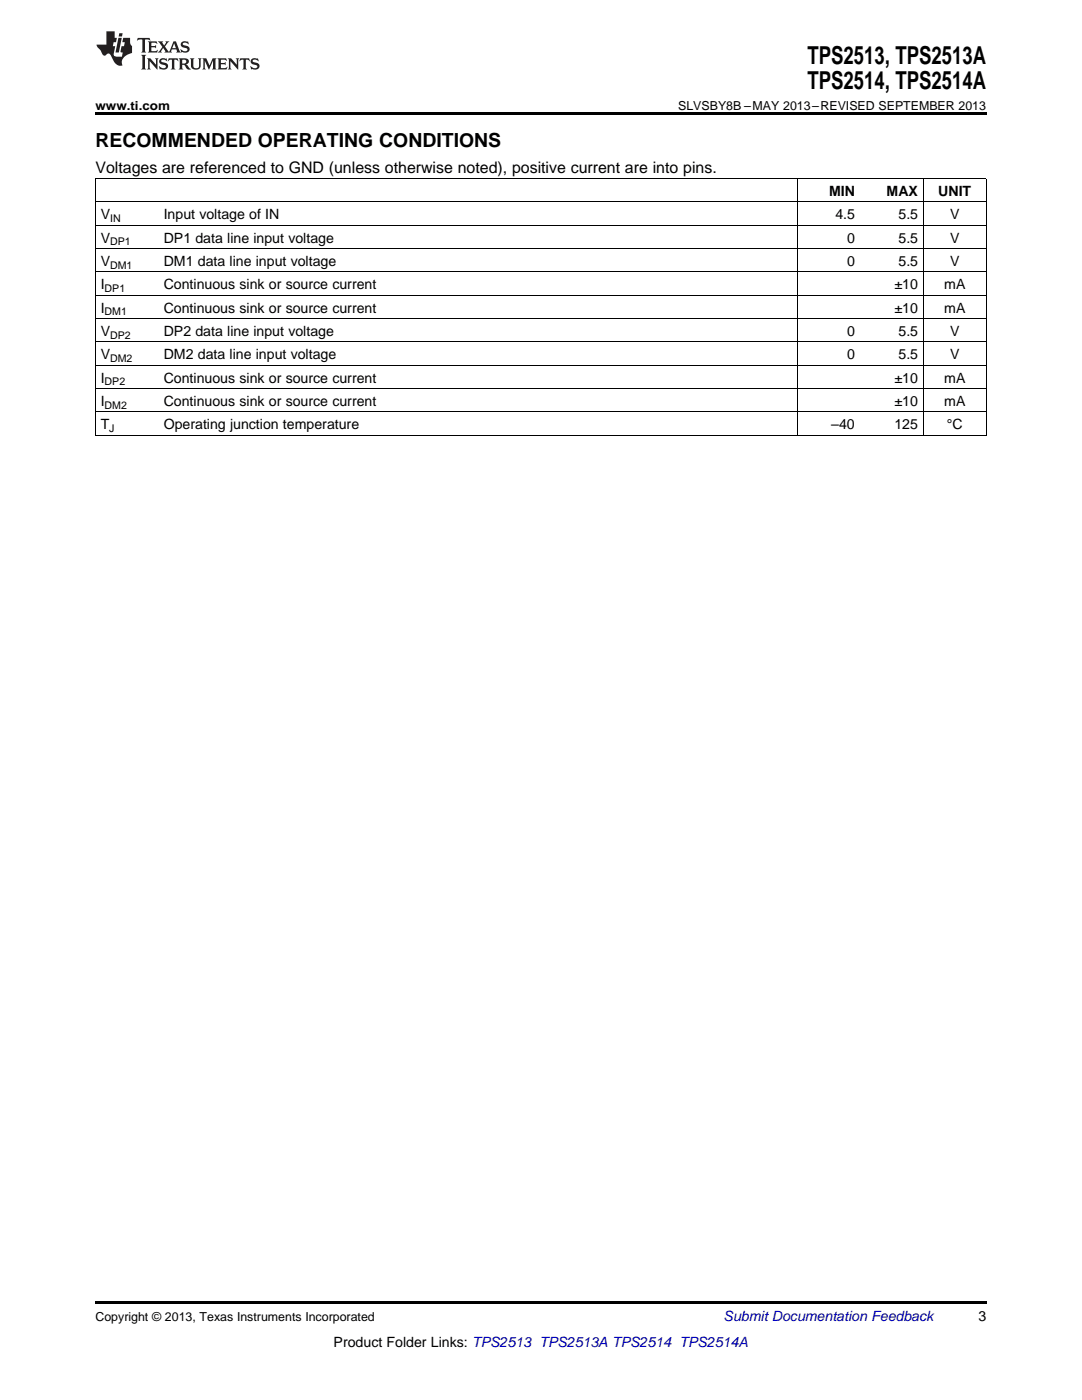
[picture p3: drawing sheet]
<svg xmlns="http://www.w3.org/2000/svg" width="216mm" height="279mm" viewBox="0 0 216 279" stroke-linecap="round" stroke-linejoin="round" font-family="sans-serif">
<defs><g id="words">
<g font-size="4.9">
<text x="161.1" y="12.8">TPS2513, TPS2513A</text>
<text x="161.1" y="17.8">TPS2514, TPS2514A</text>
</g>
<text font-size="3.9" x="19" y="29.3">RECOMMENDED OPERATING CONDITIONS</text>
<text font-size="3.2" x="19" y="34.4">Voltages are referenced to GND (unless otherwise noted), positive current are into pins.</text>
<g font-size="2.8">
<text x="165.4" y="39.1">MIN</text>
<text x="176.9" y="39.1">MAX</text>
<text x="187.2" y="39.1">UNIT</text>
<text x="20.1" y="43.7">V</text>
<text x="32.7" y="43.7">Input voltage of IN</text>
<text x="166.7" y="43.7">4.5</text>
<text x="179.3" y="43.7">5.5</text>
<text x="189.6" y="43.7">V</text>
<text x="20.1" y="48.4">V</text>
<text x="20.1" y="53.1">V</text>
<text x="32.7" y="48.4">DP1 data line input voltage</text>
<text x="32.7" y="53.1">DM1 data line input voltage</text>
<text x="169" y="48.4">0</text>
<text x="169" y="53.1">0</text>
<text x="179.3" y="48.4">5.5</text>
<text x="179.3" y="53.1">5.5</text>
<text x="189.6" y="48.4">V</text>
<text x="189.6" y="53.1">V</text>
<text x="20.1" y="57.7">I</text>
<text x="32.7" y="57.7">Continuous sink or source current</text>
<text x="178.5" y="57.7">±10</text>
<text x="188.4" y="57.7">mA</text>
<text x="20.1" y="62.4">I</text>
<text x="32.7" y="62.4">Continuous sink or source current</text>
<text x="178.5" y="62.4">±10</text>
<text x="188.4" y="62.4">mA</text>
<text x="20.1" y="67">V</text>
<text x="20.1" y="71.7">V</text>
<text x="32.7" y="67">DP2 data line input voltage</text>
<text x="32.7" y="71.7">DM2 data line input voltage</text>
<text x="169" y="67">0</text>
<text x="169" y="71.7">0</text>
<text x="179.3" y="67">5.5</text>
<text x="179.3" y="71.7">5.5</text>
<text x="189.6" y="67">V</text>
<text x="189.6" y="71.7">V</text>
<text x="20.1" y="76.3">I</text>
<text x="32.7" y="76.3">Continuous sink or source current</text>
<text x="178.5" y="76.3">±10</text>
<text x="188.4" y="76.3">mA</text>
<text x="20.1" y="81">I</text>
<text x="32.7" y="81">Continuous sink or source current</text>
<text x="178.5" y="81">±10</text>
<text x="188.4" y="81">mA</text>
<text x="20.1" y="85.7">T</text>
<text x="32.7" y="85.7">Operating junction temperature</text>
<text x="165.9" y="85.7">–40</text>
<text x="178.5" y="85.7">125</text>
<text x="188.9" y="85.7">°C</text>
<text x="195.3" y="263.6">3</text>
<text x="66.6" y="268.9">Product Folder Links: TPS2513 TPS2513A TPS2514 TPS2514A</text>
</g>
<text font-size="2.8" fill="#0000c8" x="144.4" y="263.6">Submit Documentation Feedback</text>
<g font-size="2.5">
<text x="19" y="21.9">www.ti.com</text>
<text x="135.3" y="21.9">SLVSBY8B –MAY 2013–REVISED SEPTEMBER 2013</text>
<text x="19" y="263.6">Copyright © 2013, Texas Instruments Incorporated</text>
</g>
<g font-size="2.1">
<text x="22" y="44.3">IN</text>
<text x="22" y="49">DP1</text>
<text x="22" y="53.6">DM1</text>
<text x="20.9" y="58.3">DP1</text>
<text x="20.9" y="62.9">DM1</text>
<text x="22" y="67.6">DP2</text>
<text x="20.9" y="76.9">DP2</text>
<text x="22" y="72.2">DM2</text>
<text x="20.9" y="81.6">DM2</text>
<text x="21.8" y="86.2">J</text>
</g>
</g></defs>
<path d="M19 22.5h177.8v.5h-177.8zM19 259.7h177.8v.5h-177.8z" fill="#000"/>
<g fill="none" stroke="#000" stroke-width=".2">
<path d="M19 35.6h177.8M19.1 35.7v51.2M159 35.7v51.2M184.2 35.7v51.2M196.8 35.7v51.2M19 58.9h177.8M19 54.3h177.8M19 49.6h177.8M19 45h177.8M19 40.3h177.8M19 77.6h177.8M19 72.9h177.8"/>
<path d="M19 68.2h177.8M19 63.6h177.8M19 86.9h177.8M19 82.2h177.8"/>
</g>
<g fill="#231f20">
<path d="M27.5 7.6l-.1 .5 .4-.2h.6v.1v2.1l-.2 .4h1l-.3-.4v-2.1l.1-.1h.5l.5 .2-.2-.5zM29.5 8.3l.2 .3v1.5l-.2 .4h1.8l.2-.6a1.04 1.04 0 0 1-1.3 .2v-.7h.6l.3 .2v-.6l-.3 .2h-.6v-.6l.8-.1 .4 .3-.2-.5zM31.5 8.3l.9 1.1-.9 1.1h.8l-.2-.2 .5-.7 .4 .7-.2 .2h1.5l-.1-.2 .1-.4h.9l.1 .4-.2 .2h1l-.3-.3-.7-1.9h-.5l-.9 2-.8-1 .9-1h-.8l.1 .3-.3 .5-.4-.6 .2-.2zM34.7 8.6l.4 1h-.7zM36.3 8.4a.63 .63 0 0 0-.2 .7 .63 .63 0 0 0 .6 .4l.6 .2 .1 .2a.75 .75 0 0 1-.7 .4 .75 .75 0 0 1-.6-.5l.1 .7 .1-.1a1.11 1.11 0 0 0 1.5-.6 1.13 1.13 0 0 0-1.2-.8l-.1-.4a1.04 1.04 0 0 1 1.2 .2l-.2-.5-.1 .1-.5-.2zM28.2 10.9l.2 .4v2.2l-.2 .4h1l-.3-.4v-2.2l.3-.4zM29.3 11.6l.3 .4v1.5l-.3 .4h.8l-.2-.4v-1.3l1.5 1.7v-1.9l.2-.4h-.7l.2 .4v.9l-1.1-1.3zM32 11.8a.62 .62 0 0 0-.2 .7 .62 .62 0 0 0 .6 .4l.6 .1 .1 .3a.76 .76 0 0 1-.7 .3 .76 .76 0 0 1-.6-.4l.1 .7 .1-.1a1.11 1.11 0 0 0 1.5-.6 1.13 1.13 0 0 0-1.2-.8l-.1-.4a1.04 1.04 0 0 1 1.2 .2l-.2-.6-.1 .1-.5-.1zM33.7 11.6l-.2 .6a.61 .61 0 0 1 .8-.3v1.6l-.2 .4h.9l-.2-.4v-1.6a.63 .63 0 0 1 .8 .3l-.2-.6zM35.6 11.6l.3 .4v1.5l-.3 .4h1l-.2-.2v-.8l.5 .2a.76 .76 0 0 0 1.2 .7l-1-1a.58 .58 0 0 0 .6-.5 .58 .58 0 0 0-.5-.6zM36.4 11.9h.1a.45 .45 0 0 1 .5 .1 .45 .45 0 0 1 .1 .5l-.7 .2zM37.9 11.6l.2 .2a2.17 2.17 0 0 0 .3 1.9 .99 .99 0 0 0 1.6-.6v-1.1l.2-.4h-.7l.2 .2a1.92 1.92 0 0 1-.2 1.8 .6 .6 0 0 1-.9-.5v-1.1l.2-.4zM40.4 11.6l.2 .4v1.5l-.2 .4h.7l-.2-.4v-1.4l.8 1.8 .8-1.8v1.4l-.2 .4h.9l-.2-.4v-1.5l.2-.4h-.8l-.6 1.5-.6-1.5zM43.4 11.6l.2 .4v1.5l-.2 .4h1.8l.2-.6a1.04 1.04 0 0 1-1.3 .1v-.6h.5l.4 .2v-.6l-.4 .2h-.5v-.7h.8l.3 .3-.1-.6zM45.5 11.6l.2 .4v1.5l-.2 .4h.7l-.2-.4v-1.3l1.5 1.7v-1.9l.2-.4h-.7l.2 .4v.9l-1.1-1.3zM47.9 11.6l-.1 .6a.61 .61 0 0 1 .8-.3v1.6l-.3 .4h1l-.3-.4 .1-1.6a.63 .63 0 0 1 .7 .3l-.1-.6zM50.2 11.8a.62 .62 0 0 0-.2 .7 .62 .62 0 0 0 .6 .4l.6 .1 .2 .3a.76 .76 0 0 1-.8 .3 .76 .76 0 0 1-.6-.4l.1 .7 .2-.1a1.11 1.11 0 0 0 1.5-.6 1.13 1.13 0 0 0-1.3-.8l-.1-.4a1.04 1.04 0 0 1 1.2 .2l-.1-.6-.2 .1-.5-.1z"/>
<path d="M21.2 6.3v2.6h-1.9l.1 .4 .7 .9a.91 .91 0 0 0 1 .8 .56 .56 0 0 1 .5-.3 .56 .56 0 0 1 .5 .3l.4 .8a1.53 1.53 0 0 0 1.9 1.2 1.54 1.54 0 0 1 1-2.1l.9-.3v-1.4a1.52 1.52 0 0 1-.3-1.6h-1.4l-.2 .8h.5l-.2 .8h-.4l-.2 1v.2l.4 .1-.2 .8a1.93 1.93 0 0 1-1.6-.3l.3-1.8h-.5l.2-.8h.4l.2-.8h-.4v-1.3zM23.6 7.6l-.6 2.9h.7l.6-2.9zM23.8 6.6l-.1 .7h.6l.2-.7z"/>
</g>
<use href="#words"/>
</svg>
